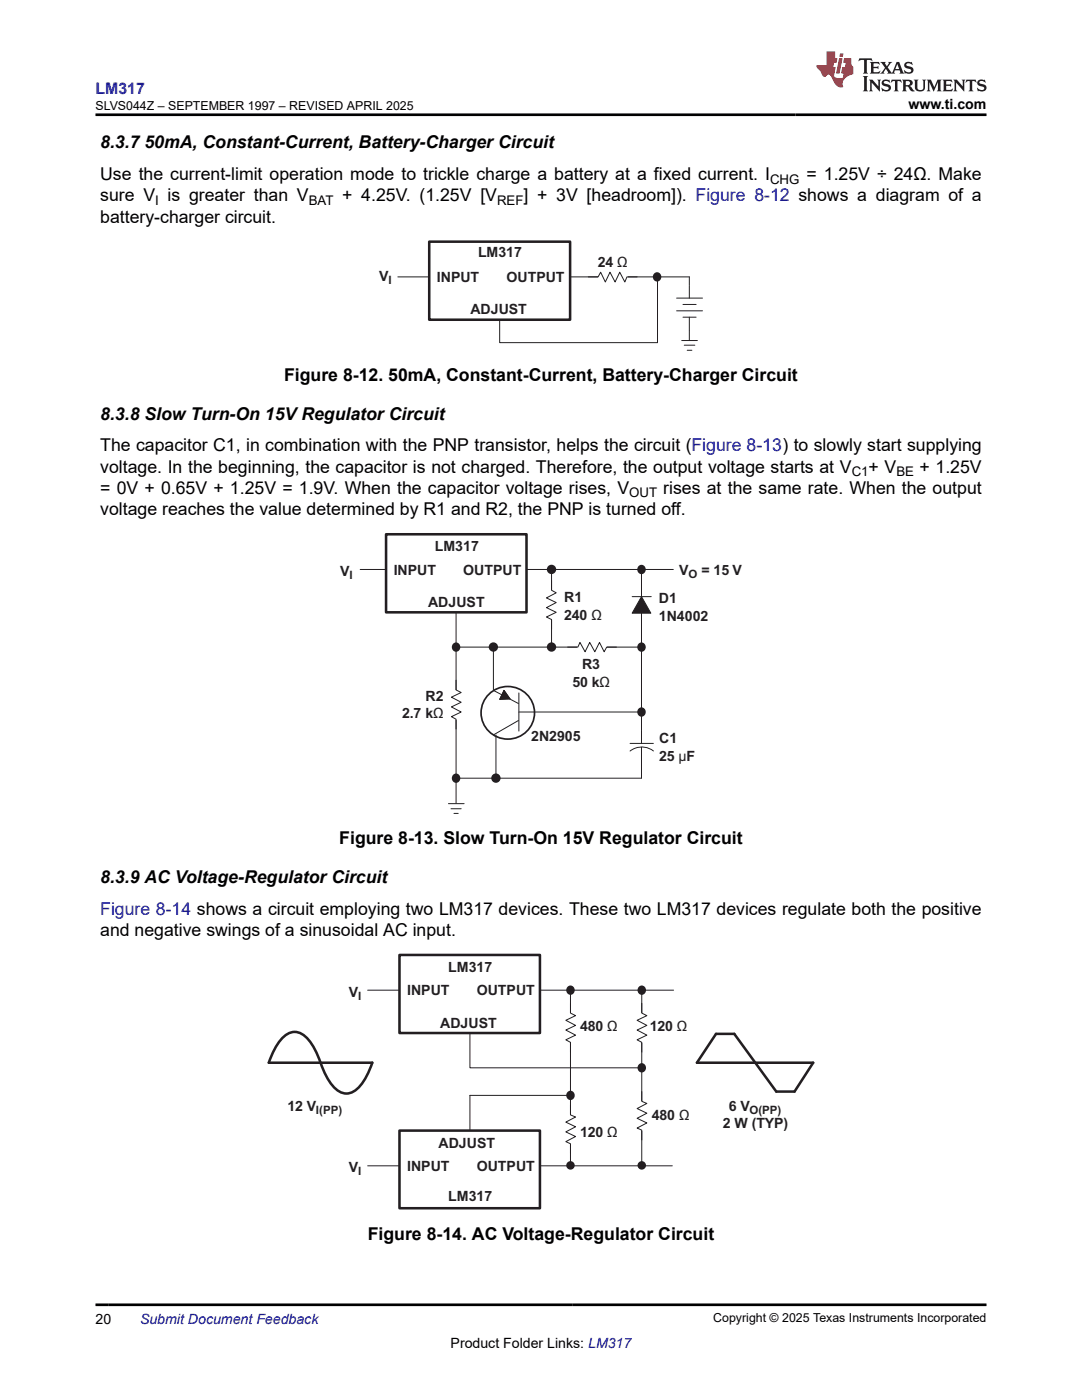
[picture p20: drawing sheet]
<svg xmlns="http://www.w3.org/2000/svg" width="216mm" height="279mm" viewBox="0 0 216 279" stroke-linecap="round" stroke-linejoin="round" font-family="sans-serif">
<defs><g id="words">
<g font-size="3.5">
<text x="20" y="29.6">8.3.7 50mA, Constant-Current, Battery-Charger Circuit</text>
<text x="20" y="35.9">Use the current-limit operation mode to trickle charge a battery at a fixed current. I</text>
<text x="160.9" y="35.9">= 1.25V ÷ 24Ω. Make</text>
<text x="20" y="40.2">sure V</text>
<text x="33.4" y="40.2">is greater than V</text>
<text x="68.3" y="40.2">+ 4.25V. (1.25V [V</text>
<text x="104.5" y="40.2">] + 3V [headroom]). Figure 8-12 shows a diagram of a</text>
<text x="20" y="44.4">battery-charger circuit.</text>
<text x="56.7" y="76">Figure 8-12. 50mA, Constant-Current, Battery-Charger Circuit</text>
<text x="20" y="83.7">8.3.8 Slow Turn-On 15V Regulator Circuit</text>
<text x="20" y="94.3">voltage. In the beginning, the capacitor is not charged. Therefore, the output voltage starts at V</text>
<text x="20" y="90.1">The capacitor C1, in combination with the PNP transistor, helps the circuit (Figure 8-13) to slowly start supplying</text>
<text x="173.3" y="94.3">+ V</text>
<text x="183.5" y="94.3">+ 1.25V</text>
<text x="20" y="98.6">= 0V + 0.65V + 1.25V = 1.9V. When the capacitor voltage rises, V</text>
<text x="132.4" y="98.6">rises at the same rate. When the output</text>
<text x="20" y="102.8">voltage reaches the value determined by R1 and R2, the PNP is turned off.</text>
<text x="67.7" y="168.4">Figure 8-13. Slow Turn-On 15V Regulator Circuit</text>
<text x="20" y="176.2">8.3.9 AC Voltage-Regulator Circuit</text>
<text x="20" y="186.8">and negative swings of a sinusoidal AC input.</text>
<text x="73.4" y="247.4">Figure 8-14. AC Voltage-Regulator Circuit</text>
</g>
<text font-size="3.5" fill="#00f" x="20" y="182.5">Figure 8-14 shows a circuit employing two LM317 devices. These two LM317 devices regulate both the positive</text>
<text font-size="3.2" fill="#00f" x="19" y="18.7">LM317</text>
<g font-size="2.8">
<text x="181.3" y="21.8">www.ti.com</text>
<text x="19" y="264.2">20</text>
<text x="89.9" y="269">Product Folder Links: LM317</text>
</g>
<g font-size="2.8" fill="#231e21">
<text x="95.4" y="51.4">LM317</text>
<text x="119.3" y="53.2">24 Ω</text>
<text x="75.7" y="56.1">V</text>
<text x="87.2" y="56.3">INPUT</text>
<text x="101.1" y="56.3">OUTPUT</text>
<text x="93.9" y="62.7">ADJUST</text>
<text x="86.8" y="110">LM317</text>
<text x="67.9" y="114.9">V</text>
<text x="78.6" y="114.7">INPUT</text>
<text x="92.4" y="114.7">OUTPUT</text>
<text x="135.5" y="114.8">V</text>
<text x="140" y="114.8">= 15 V</text>
<text x="85.4" y="121.1">ADJUST</text>
<text x="112.6" y="120.2">R1</text>
<text x="112.6" y="123.7">240 Ω</text>
<text x="131.5" y="120.3">D1</text>
<text x="131.5" y="123.9">1N4002</text>
<text x="114.2" y="137">50 kΩ</text>
<text x="116.1" y="133.5">R3</text>
<text x="80.3" y="143.4">2.7 kΩ</text>
<text x="84.9" y="139.8">R2</text>
<text x="106" y="147.9">2N2905</text>
<text x="131.6" y="148.3">C1</text>
<text x="131.6" y="151.8">25 µF</text>
<text x="89.4" y="193.9">LM317</text>
<text x="69.6" y="198.9">V</text>
<text x="81.2" y="198.6">INPUT</text>
<text x="95.1" y="198.6">OUTPUT</text>
<text x="87.8" y="205.1">ADJUST</text>
<text x="115.8" y="205.7">480 Ω</text>
<text x="129.7" y="205.7">120 Ω</text>
<text x="57.4" y="221.7">12 V</text>
<text x="145.4" y="221.7">6 V</text>
<text x="115.8" y="226.9">120 Ω</text>
<text x="130.1" y="223.6">480 Ω</text>
<text x="144.2" y="225.2">2 W (TYP)</text>
<text x="69.6" y="233.8">V</text>
<text x="81.2" y="233.7">INPUT</text>
<text x="87.5" y="229">ADJUST</text>
<text x="95.1" y="233.7">OUTPUT</text>
<text x="89.4" y="239.8">LM317</text>
</g>
<text font-size="2.8" fill="#00f" x="27.9" y="264.2">Submit Document Feedback</text>
<g font-size="2.6">
<text x="31" y="40.9">I</text>
<text x="61.6" y="40.9">BAT</text>
<text x="99.2" y="40.9">REF</text>
<text x="153.7" y="36.6">CHG</text>
<text x="169.9" y="95">C1</text>
<text x="178.9" y="95">BE</text>
<text x="125.5" y="99.3">OUT</text>
</g>
<g font-size="2.5">
<text x="19" y="21.9">SLVS044Z – SEPTEMBER 1997 – REVISED APRIL 2025</text>
<text x="142.3" y="263.9">Copyright © 2025 Texas Instruments Incorporated</text>
</g>
<g font-size="2.3" fill="#231e21">
<text x="77.5" y="56.7">I</text>
<text x="69.8" y="115.5">I</text>
<text x="137.4" y="115.3">O</text>
<text x="71.5" y="199.5">I</text>
<text x="63" y="222.2">I(PP)</text>
<text x="149.6" y="222.2">O(PP)</text>
<text x="71.5" y="234.4">I</text>
</g>
</g></defs>
<path d="M79.4 55.3h6.2M113.8 55.3h23.7M131.2 55.3v13.1h-31.5v-4.6" fill="none" stroke="#231e21" stroke-width=".2"/>
<path d="M85.6 48.2h28.2v15.6h-28.2z" fill="none" stroke="#231e21" stroke-width=".51"/>
<circle cx="131.2" cy="55.2" r=".72" fill="#231e21"/>
<circle cx="131.2" cy="55.2" r=".72" fill="none" stroke="#231e21" stroke-width=".34"/>
<path d="M137.5 55.3v12.7" fill="none" stroke="#231e21" stroke-width=".2"/>
<path d="M135.1 56.9h5.1v8.9h-5.1z" fill="#fff"/>
<path d="M135 59.5h5.2M137.5 57v2.5M135 62h5.2M136 68h3.2M136.3 63.3h2.6M136.3 60.8h2.6M136.5 68.9h2.1M137.1 69.9h1M137.5 63.3v2.5" fill="none" stroke="#231e21" stroke-width=".2"/>
<path d="M119.3 54.3h5.9v2h-5.9z" fill="#fff"/>
<path d="M117.4 55.3h1.9l.6-1 .9 2 .9-2 1 2 1-2 1 2 .4-1h2M71.9 113.7h5.1M105.1 113.7h29.3M110.1 113.7v15.6M91 129.1h37.5M91 122.2v38.1M89.5 160.4h3.1M90 161.4h2M90.6 162.3h.8" fill="none" stroke="#231e21" stroke-width=".2"/>
<path d="M77 106.6h28.1v15.6h-28.1z" fill="none" stroke="#231e21" stroke-width=".51"/>
<circle cx="110" cy="129.1" r=".76" fill="#231e21"/>
<circle cx="110" cy="129.1" r=".76" fill="none" stroke="#231e21" stroke-width=".34"/>
<circle cx="110" cy="113.6" r=".76" fill="#231e21"/>
<circle cx="110" cy="113.6" r=".76" fill="none" stroke="#231e21" stroke-width=".34"/>
<circle cx="91" cy="155.3" r=".72" fill="#231e21"/>
<circle cx="91" cy="155.3" r=".72" fill="none" stroke="#231e21" stroke-width=".34"/>
<path d="M128 119.1l1.9 3.3h-3.8z" fill="#231e21"/>
<path d="M126.1 119.1h3.9M128 119.1l1.9 3.3h-3.8zM128 114.4v40.9" fill="none" stroke="#231e21" stroke-width=".2"/>
<circle cx="128" cy="113.6" r=".72" fill="#231e21"/>
<circle cx="128" cy="113.6" r=".72" fill="none" stroke="#231e21" stroke-width=".34"/>
<path d="M98.5 129.1v8.7" fill="none" stroke="#231e21" stroke-width=".2"/>
<circle cx="98.4" cy="129.1" r=".76" fill="#231e21"/>
<circle cx="98.4" cy="129.1" r=".76" fill="none" stroke="#231e21" stroke-width=".34"/>
<circle cx="91" cy="129.1" r=".72" fill="#231e21"/>
<circle cx="91" cy="129.1" r=".72" fill="none" stroke="#231e21" stroke-width=".34"/>
<path d="M98.5 137.8l5 2.6M100.6 137.8l1.2 1.7-2.1 .1zM103.5 138.3v7.6M103.5 143.8l-5 2.9M103.5 142.1h3.1" fill="none" stroke="#231e21" stroke-width=".2"/>
<path d="M100.6 137.8l1.2 1.7-2.1 .1z" fill="#231e21"/>
<path d="M100.6 137.8l1.2 1.7-2.1 .1z" fill="none" stroke="#231e21" stroke-width=".2"/>
<circle cx="101.3" cy="142.3" r="5.3" fill="none" stroke="#231e21" stroke-width=".34"/>
<path d="M125.7 145.7h4.7v5.2h-4.7z" fill="#fff"/>
<path d="M106.7 142.1h21.1M125.7 148.4h4.7M128 145.7v2.7M128 149.1v2.5M130.4 149.9a3.8 3.8 0 0 0-4.7 0" fill="none" stroke="#231e21" stroke-width=".2"/>
<path d="M115.3 128.2h5.8v2h-5.8z" fill="#fff"/>
<path d="M113.3 129.1h2l.4-.9 1 1.9 1-1.9 1 1.9 .9-1.9 1 1.9 .5-1h1.9M91 155.3h37M99 146.7v8.6" fill="none" stroke="#231e21" stroke-width=".2"/>
<circle cx="99" cy="155.3" r=".76" fill="#231e21"/>
<circle cx="99" cy="155.3" r=".76" fill="none" stroke="#231e21" stroke-width=".34"/>
<circle cx="128" cy="142.1" r=".72" fill="#231e21"/>
<circle cx="128" cy="142.1" r=".72" fill="none" stroke="#231e21" stroke-width=".34"/>
<circle cx="128" cy="129.1" r=".72" fill="#231e21"/>
<circle cx="128" cy="129.1" r=".72" fill="none" stroke="#231e21" stroke-width=".34"/>
<path d="M90.1 137.7h1.9v5.8h-1.9z" fill="#fff"/>
<path d="M91 135.7v2l1 .5-1.9 .9 1.9 1.1-1.9 .9 1.9 1-1.9 .9 .9 .5v2" fill="none" stroke="#231e21" stroke-width=".2"/>
<path d="M109.1 117.8h2v5.8h-2z" fill="#fff"/>
<path d="M110.1 115.9v1.9l.9 .5-2 1 2 1-2 1 2 .9-2 .9 1.1 .5v2M73.4 197.6h6.3M107.7 197.6h26.7M113.8 197.6v34.6M93.8 206.2v6.9h34.1" fill="none" stroke="#231e21" stroke-width=".2"/>
<path d="M79.7 190.6h28v15.6h-28z" fill="none" stroke="#231e21" stroke-width=".51"/>
<circle cx="113.8" cy="197.6" r=".72" fill="#231e21"/>
<circle cx="113.8" cy="197.6" r=".72" fill="none" stroke="#231e21" stroke-width=".34"/>
<path d="M112.9 222.4h1.9v5.9h-1.9z" fill="#fff"/>
<path d="M128.1 197.6v35.5M113.8 220.6v1.9l1 .4-1.9 1 1.9 1-1.9 1 1.9 .9-1.9 1 .9 .5v1.9" fill="none" stroke="#231e21" stroke-width=".2"/>
<circle cx="128" cy="213.1" r=".72" fill="#231e21"/>
<circle cx="128" cy="213.1" r=".72" fill="none" stroke="#231e21" stroke-width=".34"/>
<circle cx="128" cy="197.6" r=".72" fill="#231e21"/>
<circle cx="128" cy="197.6" r=".72" fill="none" stroke="#231e21" stroke-width=".34"/>
<path d="M127.1 219.7h2v5.9h-2z" fill="#fff"/>
<path d="M113.8 218.6h-20v7M128.1 217.8v2l1 .4-2 1 2 1-2 1 2 .9-2 1 1 .5v1.9M73.4 232.7h6.3M107.7 232.7h26.5" fill="none" stroke="#231e21" stroke-width=".2"/>
<path d="M79.7 225.6h28v15.5h-28z" fill="none" stroke="#231e21" stroke-width=".51"/>
<circle cx="113.8" cy="218.6" r=".72" fill="#231e21"/>
<circle cx="113.8" cy="218.6" r=".72" fill="none" stroke="#231e21" stroke-width=".34"/>
<circle cx="128.1" cy="232.6" r=".68" fill="#231e21"/>
<circle cx="128.1" cy="232.6" r=".68" fill="none" stroke="#231e21" stroke-width=".34"/>
<circle cx="113.8" cy="232.6" r=".68" fill="#231e21"/>
<circle cx="113.8" cy="232.6" r=".68" fill="none" stroke="#231e21" stroke-width=".34"/>
<path d="M74.3 212.1a9.8 9.8 0 0 1-4 5.9 3 3 0 0 1-3.7-1 16.6 16.6 0 0 1-3.1-6 9 9 0 0 0-3.6-4.8 3 3 0 0 0-3.6 1 13 13 0 0 0-2.7 4.9h20.7M142.9 206.3h3.6l8.4 11.5h3.6l3.8-5.7h-23.2z" fill="none" stroke="#231e21" stroke-width=".51"/>
<path d="M127.1 202.2h2v5.8h-2z" fill="#fff"/>
<path d="M128.1 200.2v2l1 .5-2 .9 2 1-2 1 2 1-2 .9 1 .5v2" fill="none" stroke="#231e21" stroke-width=".2"/>
<path d="M112.9 202.2h1.9v5.8h-1.9z" fill="#fff"/>
<path d="M113.8 200.2v2l1 .5-1.9 .9 1.9 1-1.9 1 1.9 1-1.9 .9 .9 .5v2" fill="none" stroke="#231e21" stroke-width=".2"/>
<path d="M171.5 11.6l-.2 .6 .5-.2h.6v.1v2.2l-.2 .4h1l-.2-.4v-2.2v-.1h.5l.6 .2-.2-.6zM173.6 12.4l.2 .3v1.6l-.2 .4h1.9l.1-.6a1.08 1.08 0 0 1-1.3 .2v-.7h.6l.4 .2v-.7l-.4 .2h-.6v-.5l.2-.2a1 1 0 0 1 1 .3l-.1-.5zM175.7 12.4l.9 1.1-1 1.2h.9l-.2-.2 .5-.8 .4 .8-.2 .2h1.6l-.2-.2 .2-.5h.9l.1 .5-.1 .2h.9l-.2-.4-.8-1.9h-.5l-.9 2.1-.9-1.1 .9-1h-.8l.2 .2-.4 .6-.4-.6 .2-.2zM179 12.8l.4 1h-.7zM180.7 12.5a.65 .65 0 0 0-.2 .7 .65 .65 0 0 0 .6 .5l.6 .1 .1 .3a.79 .79 0 0 1-.7 .4 .79 .79 0 0 1-.7-.5l.1 .7 .2-.1a.93 .93 0 0 0 1.1 0 .93 .93 0 0 0 .4-.9 1.46 1.46 0 0 0-1.2-.6l-.1-.3a1.09 1.09 0 0 1 1.2 .2l-.2-.6-.1 .1-.5-.2zM172.2 15.2l.2 .4v2.2l-.2 .4h1l-.2-.4v-2.2l.2-.4zM173.4 15.9l.2 .4v1.5l-.2 .4h.8l-.3-.4 .1-1.3 1.6 1.8v-2l.2-.4h-.7l.1 .2 .1 1.1-1.2-1.3zM176.2 16a.65 .65 0 0 0-.2 .8 .65 .65 0 0 0 .6 .4l.6 .2 .1 .2a.79 .79 0 0 1-.7 .4 .79 .79 0 0 1-.7-.5l.1 .7 .2-.1a.93 .93 0 0 0 1.1 .1 .93 .93 0 0 0 .4-1 1.46 1.46 0 0 0-1.2-.5l-.1-.4a1.09 1.09 0 0 1 1.2 .2l-.1-.6-.2 .1-.5-.1zM177.9 15.9l-.1 .6a.63 .63 0 0 1 .8-.3v1.6l-.3 .4h1l-.2-.4v-1.6a.66 .66 0 0 1 .8 .3l-.1-.6zM180 15.9l.2 .4v1.5l-.2 .4h1l-.2-.2-.1-.7h.5l.1 .2a.79 .79 0 0 0 1.2 .6l-1-.9a.61 .61 0 0 0 .6-.6 .61 .61 0 0 0-.5-.7zM180.8 16.2h.1a.47 .47 0 0 1 .5 .1 .47 .47 0 0 1 .1 .5l-.1 .1-.7 .1zM182.3 15.9l.2 .2a2.27 2.27 0 0 0 .4 2 1.04 1.04 0 0 0 1.7-.7v-1.3l.2-.2h-.8l.2 .4v1.1a.6 .6 0 0 1-.6 .6 .6 .6 0 0 1-.6-.6v-1.1l.3-.4zM184.9 15.9l.2 .4v1.5l-.2 .4h.8l-.3-.4v-1.4l.9 1.9 .9-1.9v1.4l-.3 .4h1l-.2-.4v-1.5l.2-.4h-.8l-.7 1.5-.6-1.5zM188.1 15.9l.2 .4v1.5l-.2 .4h1.9l.1-.6a1.09 1.09 0 0 1-1.3 .2v-.7h.6l.4 .2v-.6l-.4 .2h-.6v-.6l.2-.1a1.01 1.01 0 0 1 1 .3l-.1-.6zM190.2 15.9l.3 .4v1.5l-.3 .4h.8l-.2-.4v-1.3l1.6 1.8v-2l.2-.4h-.7l.2 .2v1.1l-1.2-1.3zM192.8 15.9l-.1 .6a.63 .63 0 0 1 .8-.3v1.6l-.3 .4h1l-.2-.4v-1.6a.66 .66 0 0 1 .8 .3l-.1-.6zM195.2 16a.65 .65 0 0 0-.2 .8 .65 .65 0 0 0 .6 .4l.6 .2 .2 .2a.79 .79 0 0 1-.7 .4 .79 .79 0 0 1-.7-.5l.1 .7 .2-.1a.93 .93 0 0 0 1 .1 .93 .93 0 0 0 .5-1 1.46 1.46 0 0 0-1.3-.5v-.4a1.09 1.09 0 0 1 1.2 .2l-.2-.6-.2 .1-.5-.1z" fill="#231f20"/>
<path d="M164.9 10.3v2.7h-2l.1 .4 .8 1a.95 .95 0 0 0 1 .9 .59 .59 0 0 1 .5-.4 .59 .59 0 0 1 .5 .3l.4 .8a1.59 1.59 0 0 0 2.1 1.4 1.61 1.61 0 0 1 1-2.3l1-.3-.1-1.5a1.59 1.59 0 0 1-.3-1.7h-1.5l-.2 .9h.6l-.2 .9h-.5l-.2 .9v.3l.4 .1-.1 .9h-.7a.73 .73 0 0 1-1-.7l.3-1.5h-.5l.1-.9h.5l.2-.9h-.5v-1.3zM167.4 11.6l-.6 3.1h.7l.6-3.1zM167.6 10.7l-.1 .6h.7l.1-.6z" fill="#ed1c24"/>
<path d="M19 22.9h177.8M19 260.4h177.8" fill="none" stroke="#000" stroke-width=".53"/>
<use href="#words"/>
</svg>
